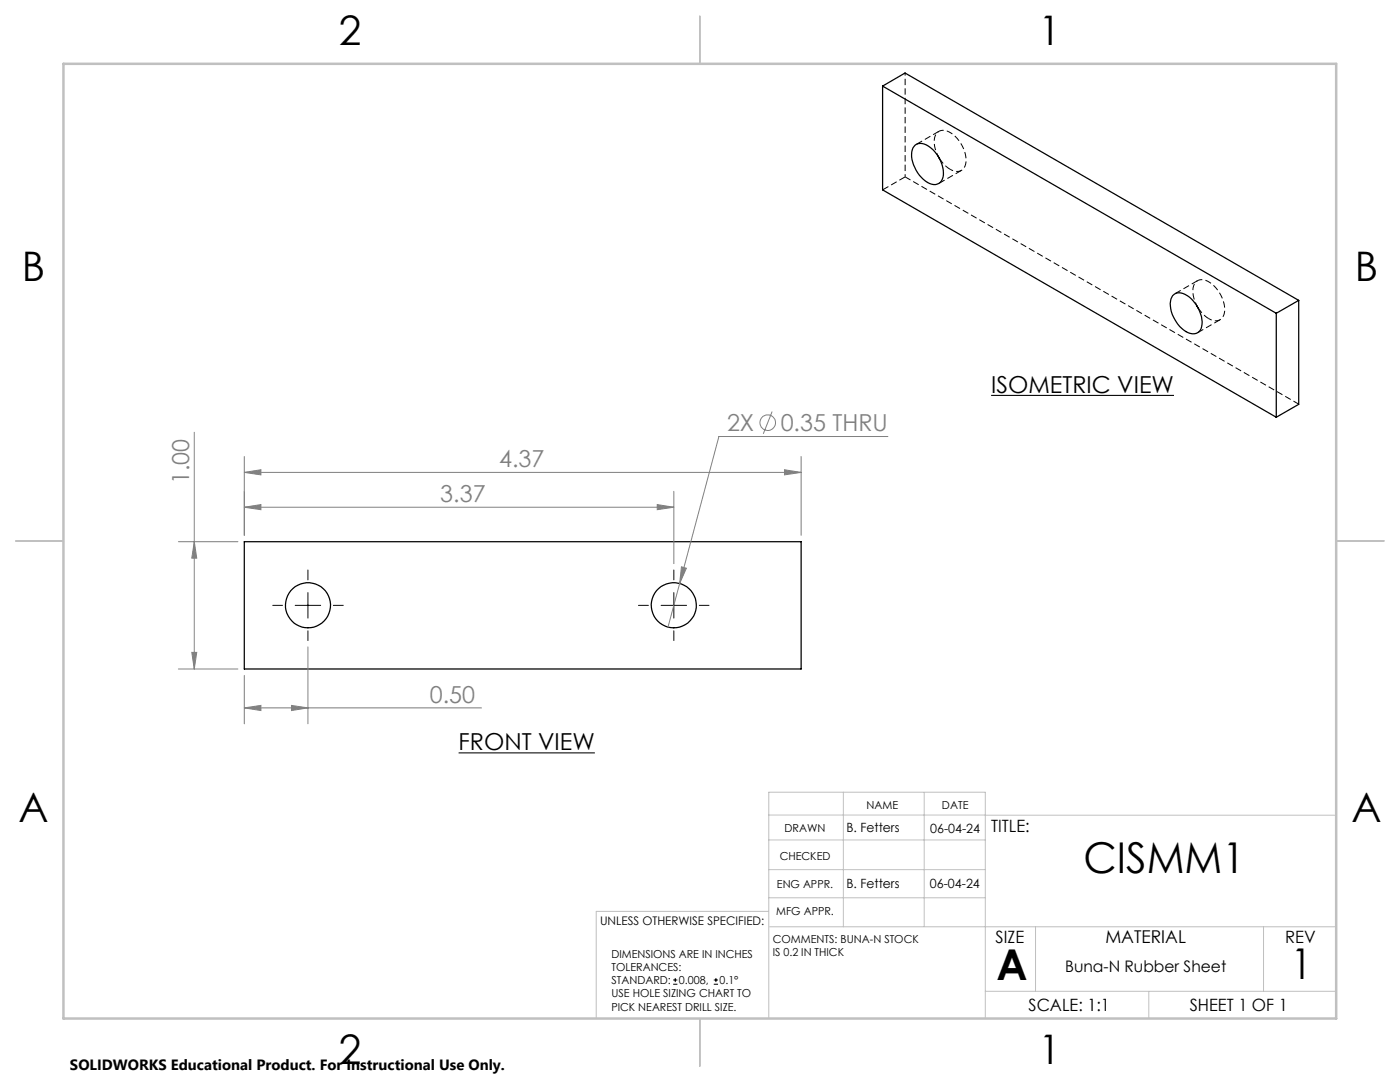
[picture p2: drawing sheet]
<svg xmlns="http://www.w3.org/2000/svg" width="279mm" height="216mm" viewBox="0 0 279 216" stroke-linecap="round" stroke-linejoin="round" font-family="sans-serif">
<defs><g id="words">
<g font-size="8.5">
<text x="216.2" y="174.2">CISMM1</text>
<text x="198.9" y="195.5">A</text>
<text x="257.6" y="195.4">1</text>
</g>
<g font-size="8.1">
<text x="67.6" y="8.9">2</text>
<text x="207.3" y="8.9">1</text>
<text x="4.4" y="56.1">B</text>
<text x="270.4" y="56.1">B</text>
<text x="3.7" y="164.1">A</text>
<text x="269.7" y="164.1">A</text>
<text x="67.6" y="212.4">2</text>
<text x="207.3" y="212.4">1</text>
</g>
<g font-size="4.7">
<text x="197.8" y="78.4">ISOMETRIC VIEW</text>
<text x="91.5" y="149.7">FRONT VIEW</text>
</g>
<g font-size="4.7" fill="#808080">
<text x="145.1" y="86">2X</text>
<text x="155.8" y="86">0.35 THRU</text>
<text x="99.6" y="93.2">4.37</text>
<text x="37.8" y="96.6" transform="rotate(-90 37.8 96.6)">1.00</text>
<text x="87.9" y="100.2">3.37</text>
<text x="85.8" y="140.2">0.50</text>
</g>
<text font-size="3.5" x="220.6" y="188.1">MATERIAL</text>
<g font-size="3.4">
<text x="197.8" y="166">TITLE:</text>
<text x="198.7" y="188.1">SIZE</text>
<text x="256.5" y="188.2">REV</text>
<text x="205.3" y="201.7">SCALE: 1:1</text>
<text x="237.4" y="201.7">SHEET 1 OF 1</text>
</g>
<text font-size="3.2" x="212.6" y="193.9">Buna-N Rubber Sheet</text>
<text font-size="3" x="14" y="213.5">SOLIDWORKS Educational Product. For Instructional Use Only.</text>
<g font-size="2.5">
<text x="168.9" y="166.1">B. Fetters</text>
<text x="185.7" y="166.2">06-04-24</text>
<text x="168.9" y="177.1">B. Fetters</text>
<text x="185.6" y="177.1">06-04-24</text>
</g>
<text font-size="2.4" x="119.8" y="184.6">UNLESS OTHERWISE SPECIFIED:</text>
<g font-size="2.2">
<text x="172.9" y="161.4">NAME</text>
<text x="188" y="161.4">DATE</text>
<text x="156.6" y="166.1">DRAWN</text>
<text x="155.6" y="171.6">CHECKED</text>
<text x="155.1" y="177.1">ENG APPR.</text>
<text x="154.9" y="182.6">MFG APPR.</text>
<text x="122" y="191.1">DIMENSIONS ARE IN INCHES</text>
<text x="154.2" y="188.1">COMMENTS: BUNA-N STOCK</text>
<text x="154.2" y="190.7">IS 0.2 IN THICK</text>
<text x="122" y="193.7">TOLERANCES:</text>
<text x="122" y="196.4">STANDARD:</text>
<text x="135.5" y="196.4">0.008,</text>
<text x="143.6" y="196.4">0.1°</text>
<text x="122" y="199">USE HOLE SIZING CHART TO</text>
<text x="122" y="201.7">PICK NEAREST DRILL SIZE.</text>
</g>
</g></defs>
<g fill="none" stroke="#000" stroke-width=".25">
<path d="M176.1 17.2l78.6 45.3M176.1 17.2v20.7l78.6 45.4M176.1 17.2l4.5-2.6 78.6 45.3M182.7 28.9a2.51 2.51 0 0 1 3 .6 6.7 6.7 0 0 1 2.5 5.8 1.9 1.9 0 0 1-3.1 1.1 6.9 6.9 0 0 1-3.1-6.1 2.05 2.05 0 0 1 .7-1.4zM187.2 31.2l.3 .5M234 59a2.12 2.12 0 0 1 2.9 0 6.8 6.8 0 0 1 2.9 6.2 1.87 1.87 0 0 1-3.1 1 6.6 6.6 0 0 1-3-6.5zM259.2 59.9l-4.5 2.6M259.2 59.9v20.8l-4.5 2.6M238.8 61l.3 .5M254.7 62.5v20.8M48.8 108.1h111.1v25.4h-111.1z"/>
<circle cx="61.5" cy="120.8" r="4.5"/>
<circle cx="134.5" cy="120.8" r="4.5"/>
</g>
<path d="M180.6 35.3l78.6 45.3" fill="none" stroke="#000" stroke-width=".2" stroke-dasharray="1.3 .6" stroke-linecap="butt"/>
<path d="M189.6 33.8a1.96 1.96 0 0 0 2.3 .2 1.96 1.96 0 0 0 .9-2.2 6.5 6.5 0 0 0-4.2-5.8 1.83 1.83 0 0 0-2.2 2.2l.2 1.5 .6 1.4M241.2 63.6a1.96 1.96 0 0 0 2.3 .2 1.96 1.96 0 0 0 .9-2.2 6.5 6.5 0 0 0-4.2-5.8 1.83 1.83 0 0 0-2.1 2.1l.2 1.6 .5 1.4" fill="none" stroke="#000" stroke-width=".2" stroke-dasharray="1.3 .6" stroke-dashoffset=".6" stroke-linecap="butt"/>
<path d="M187.5 31.7l.9 1.1 1.2 1M239.1 61.5l.9 1.1 1.2 1" fill="none" stroke="#000" stroke-width=".2" stroke-dasharray="1.3 .6" stroke-dashoffset=".1" stroke-linecap="butt"/>
<path d="M176.1 37.9l4.5-2.6M187.4 26.2l-4.5 2.6M187.4 36.6l4.5-2.6M239 56l-4.5 2.6M239 66.4l4.5-2.6" fill="none" stroke="#000" stroke-width=".2" stroke-dasharray="1.3 .6" stroke-dashoffset="-.1" stroke-linecap="butt"/>
<path d="M180.6 14.6v20.7" fill="none" stroke="#000" stroke-width=".2" stroke-dasharray="1.3 .6" stroke-dashoffset=".7" stroke-linecap="butt"/>
<g fill="none" stroke="#808080" stroke-width=".2">
<path d="M38.8 86.3v47.2M48.8 94.3l3.3-.6v1.1zM48.8 91.1v15.7M48.8 94.3h111.1M134.5 98v14.5M154.1 82.1l-1.8 4.5M156.6 93.7l3.3 .6-3.3 .5zM159.9 91.1v15.7M177.2 87.1h-33.7l-10.2 38M35.6 108.1h11.9M38.8 108.1l.5 3.3h-1zM48.8 101.2l3.3-.5v1z"/>
<path d="M48.8 101.2h85.7M131.2 100.7l3.3 .5-3.3 .5zM136 113.1l1 .3-1.4 3zM35.6 133.5h11.9M38.3 130.2h1l-.5 3.3zM48.8 134.8v9.6M61.5 129.1v15.3M48.8 141.3l3.3-.5v1zM48.8 141.3h47.3M58.2 140.8l3.3 .5-3.3 .5z"/>
<circle cx="153.2" cy="84.3" r="1.55"/>
</g>
<g fill="none" stroke="#000" stroke-width=".2">
<path d="M61.5 113.7v2M61.5 118.3v5M134.5 113.7v2M134.5 118.3v5M54.4 120.8h2M58.9 120.8h5.1M61.5 125.9v1.9M66.5 120.8h2M127.4 120.8h2M131.9 120.8h5.1M134.5 125.9v1.9M139.6 120.8h1.9"/>
<path d="M134.3 196.4h.9M134.3 195.5h.9M134.8 195.2v.8M142.5 196.4h.8M142.5 195.5h.8M142.9 195.2v.8"/>
</g>
<path d="M197.8 78.9h36.5M91.5 150.2h27.2" fill="none" stroke="#000" stroke-width=".21"/>
<g fill="none" stroke="#c0c0c0" stroke-width=".2">
<path d="M168.3 158.1v26.8M184.4 158.1v26.8M153.4 162.6l113.3 .1M153.4 167.6h43.2M153.4 173.5h43.2M153.4 179.1h43.2M153.4 181.9h-34.4v21.3M153.6 184.9h113.1M196.6 197.8h70.1M206.7 184.9v12.9M229.3 197.8v5.4M252.2 184.9v12.9"/>
<path d="M153.4 203.2v-45.1h43.2v45.1"/>
</g>
<path d="M139.7 3.2v9.5M3.1 107.9h9.6M266.7 107.9h9.5M139.7 203.2v9.6" fill="none" stroke="#c0c0c0" stroke-width=".25"/>
<path d="M12.7 12.7h254v190.5h-254z" fill="none" stroke="#c0c0c0" stroke-width=".5"/>
<g fill="#808080">
<path d="M156.6 93.7l3.3 .6-3.3 .5zM48.8 94.3l3.3-.6v1.1z"/>
<path d="M48.8 141.3l3.3-.5v1zM58.2 140.8l3.3 .5-3.3 .5zM48.8 101.2l3.3-.5v1zM131.2 100.7l3.3 .5-3.3 .5zM136 113.1l-.4 3.3 1.4-3z"/>
<path d="M38.8 108.1l.5 3.3h-1zM38.3 130.2h1l-.5 3.3z"/>
</g>
<use href="#words"/>
</svg>
